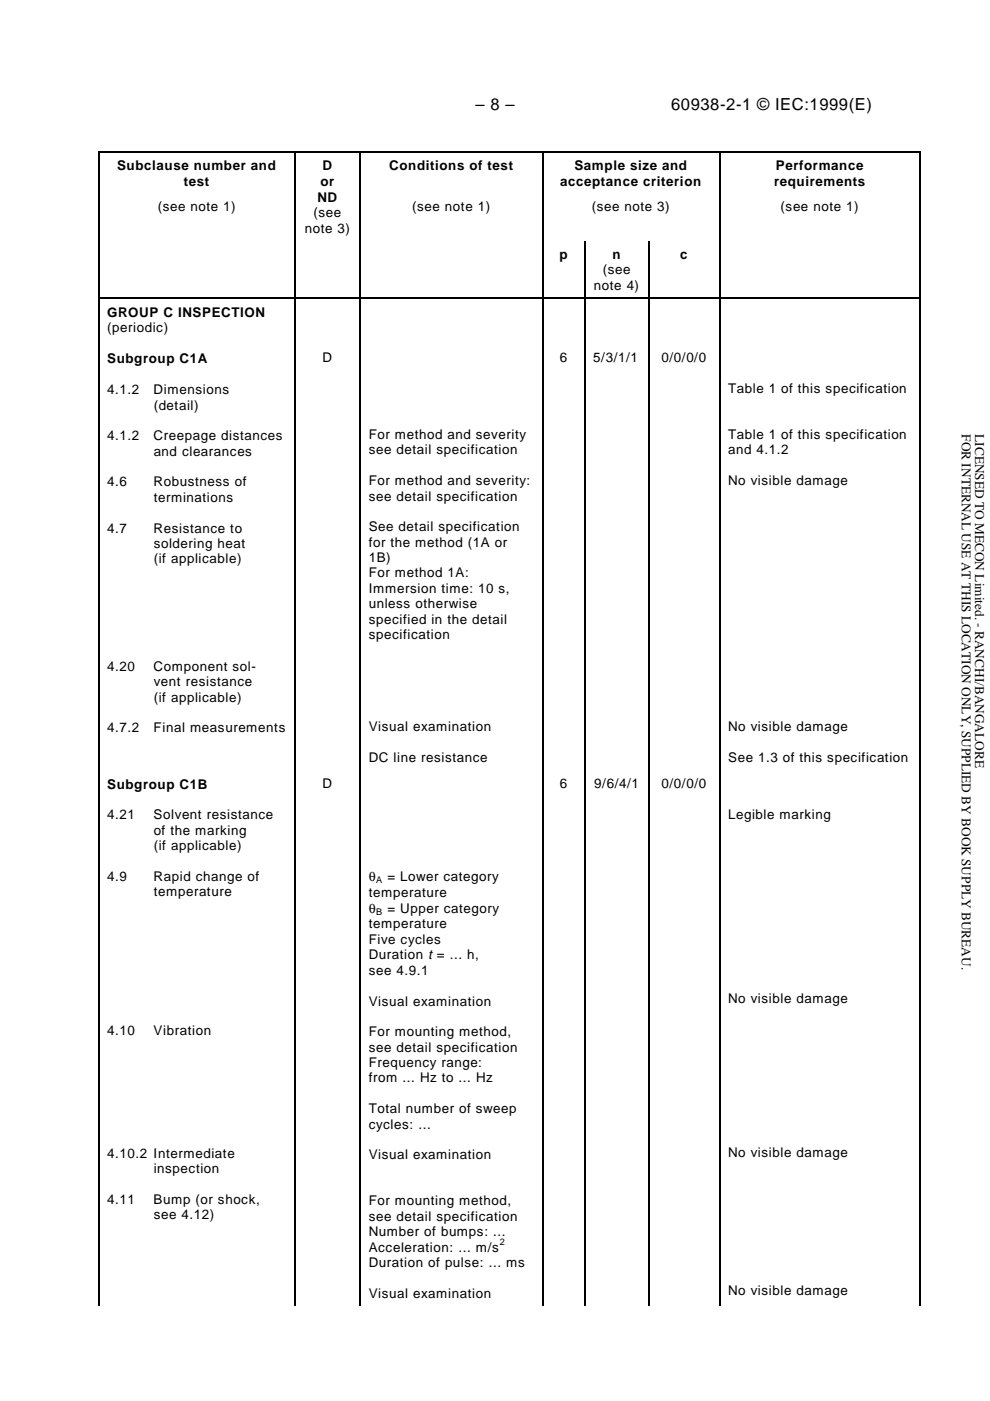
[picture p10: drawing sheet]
<svg xmlns="http://www.w3.org/2000/svg" width="210mm" height="297mm" viewBox="0 0 210 297" stroke-linecap="round" stroke-linejoin="round" font-family="sans-serif">
<defs><g id="words">
<g font-size="3.5">
<text x="100.8" y="23.3">– 8 –</text>
<text x="142.3" y="23.3">60938-2-1 © IEC:1999(E)</text>
</g>
<g font-size="2.8">
<text x="24.8" y="36">Subclause number and</text>
<text x="39" y="39.4">test</text>
<text x="67.9" y="39.4">or</text>
<text x="68.4" y="36">D</text>
<text x="82.5" y="36">Conditions of test</text>
<text x="118.8" y="39.4">acceptance criterion</text>
<text x="121.8" y="36">Sample size and</text>
<text x="164.1" y="39.4">requirements</text>
<text x="164.5" y="36">Performance</text>
<text x="33.4" y="44.8">(see note 1)</text>
<text x="66.4" y="46.1">(see</text>
<text x="67.3" y="42.8">ND</text>
<text x="87.4" y="44.8">(see note 1)</text>
<text x="125.5" y="44.8">(see note 3)</text>
<text x="165.5" y="44.8">(see note 1)</text>
<text x="64.6" y="49.4">note 3)</text>
<text x="118.6" y="54.8">p</text>
<text x="127.8" y="58.1">(see</text>
<text x="129.9" y="54.8">n</text>
<text x="144.2" y="54.8">c</text>
<text x="125.9" y="61.4">note 4)</text>
<text x="22.7" y="67.1">GROUP C INSPECTION</text>
<text x="22.7" y="70.4">(periodic)</text>
<text x="22.7" y="77">Subgroup C1A</text>
<text x="68.4" y="76.8">D</text>
<text x="118.7" y="76.8">6</text>
<text x="125.8" y="76.8">5/3/1/1</text>
<text x="140.3" y="76.8">0/0/0/0</text>
<text x="22.7" y="83.6">4.1.2</text>
<text x="32.6" y="83.6">Dimensions</text>
<text x="154.4" y="83.3">Table 1 of this specification</text>
<text x="32.6" y="86.8">(detail)</text>
<text x="22.7" y="93.3">4.1.2</text>
<text x="32.6" y="93.3">Creepage distances</text>
<text x="78.2" y="93.1">For method and severity</text>
<text x="154.4" y="93.1">Table 1 of this specification</text>
<text x="32.6" y="96.6">and clearances</text>
<text x="78.2" y="96.4">see detail specification</text>
<text x="154.4" y="96.4">and 4.1.2</text>
<text x="22.7" y="103.1">4.6</text>
<text x="32.6" y="103.1">Robustness of</text>
<text x="32.6" y="106.4">terminations</text>
<text x="78.2" y="102.9">For method and severity:</text>
<text x="78.2" y="106.1">see detail specification</text>
<text x="154.4" y="102.9">No visible damage</text>
<text x="22.7" y="112.9">4.7</text>
<text x="32.6" y="112.9">Resistance to</text>
<text x="78.2" y="112.7">See detail specification</text>
<text x="32.6" y="116.2">soldering heat</text>
<text x="32.6" y="119.4">(if applicable)</text>
<text x="78.2" y="115.9">for the method (1A or</text>
<text x="78.2" y="119.2">1B)</text>
<text x="78.2" y="122.4">For method 1A:</text>
<text x="78.2" y="125.7">Immersion time: 10 s,</text>
<text x="78.2" y="129">unless otherwise</text>
<text x="78.2" y="132.2">specified in the detail</text>
<text x="78.2" y="135.5">specification</text>
<text x="22.7" y="142.2">4.20</text>
<text x="32.6" y="142.2">Component sol-</text>
<text x="32.6" y="145.5">vent resistance</text>
<text x="32.6" y="148.8">(if applicable)</text>
<text x="22.7" y="155.3">4.7.2</text>
<text x="32.6" y="155.3">Final measurements</text>
<text x="78.2" y="155">Visual examination</text>
<text x="154.4" y="155">No visible damage</text>
<text x="78.2" y="161.6">DC line resistance</text>
<text x="154.4" y="161.6">See 1.3 of this specification</text>
<text x="22.7" y="167.2">Subgroup C1B</text>
<text x="68.4" y="167.1">D</text>
<text x="118.7" y="167.1">6</text>
<text x="126" y="167.1">9/6/4/1</text>
<text x="140.3" y="167.1">0/0/0/0</text>
<text x="22.7" y="173.7">4.21</text>
<text x="32.6" y="173.7">Solvent resistance</text>
<text x="154.4" y="173.6">Legible marking</text>
<text x="32.6" y="177">of the marking</text>
<text x="32.6" y="180.3">(if applicable)</text>
<text x="22.7" y="186.8">4.9</text>
<text x="32.6" y="186.8">Rapid change of</text>
<text x="32.6" y="190">temperature</text>
<text x="78.2" y="190.1">temperature</text>
<text x="78.2" y="186.9">θ</text>
<text x="82.2" y="186.9">= Lower category</text>
<text x="78.2" y="193.6">θ</text>
<text x="78.2" y="196.9">temperature</text>
<text x="82.2" y="193.6">= Upper category</text>
<text x="78.2" y="200.1">Five cycles</text>
<text x="78.2" y="203.4">Duration t = ... h,</text>
<text x="78.2" y="206.7">see 4.9.1</text>
<text x="78.2" y="213.2">Visual examination</text>
<text x="154.4" y="212.7">No visible damage</text>
<text x="22.7" y="219.4">4.10</text>
<text x="32.6" y="219.4">Vibration</text>
<text x="78.2" y="219.7">For mounting method,</text>
<text x="78.2" y="223">see detail specification</text>
<text x="78.2" y="226.2">Frequency range:</text>
<text x="78.2" y="229.5">from ... Hz to ... Hz</text>
<text x="78.2" y="236">Total number of sweep</text>
<text x="78.2" y="239.3">cycles: ...</text>
<text x="22.7" y="245.5">4.10.2 Intermediate</text>
<text x="78.2" y="245.8">Visual examination</text>
<text x="154.4" y="245.3">No visible damage</text>
<text x="32.6" y="248.7">inspection</text>
<text x="22.7" y="255.2">4.11</text>
<text x="32.6" y="255.2">Bump (or shock,</text>
<text x="78.2" y="255.6">For mounting method,</text>
<text x="32.6" y="258.5">see 4.12)</text>
<text x="78.2" y="258.8">see detail specification</text>
<text x="78.2" y="262.1">Number of bumps: ...</text>
<text x="78.2" y="268.6">Duration of pulse: ... ms</text>
<text x="78.2" y="265.4">Acceleration: ... m/s</text>
<text x="78.2" y="275.1">Visual examination</text>
<text x="154.4" y="274.7">No visible damage</text>
</g>
<g font-size="2.8" fill="#010101">
<text x="203.9" y="92.1" transform="rotate(90 203.9 92.1)">FOR INTERNAL USE AT THIS LOCATION ONLY, SUPPLIED BY BOOK SUPPLY BUREAU.</text>
<text x="206.7" y="92.1" transform="rotate(90 206.7 92.1)">LICENSED TO MECON Limited. - RANCHI/BANGALORE</text>
</g>
<g font-size="1.9">
<text x="79.8" y="187.2">A</text>
<text x="79.8" y="193.9">B</text>
<text x="105.9" y="263.9">2</text>
</g>
</g></defs>
<g fill="#000">
<path d="M20.8 32h.3v.3h-.3z" fill-rule="evenodd"/>
<path d="M20.8 32h.3v.3h-.3z" fill-rule="evenodd"/>
<path d="M62.4 32h.3v.3h-.3z" fill-rule="evenodd"/>
<path d="M76.3 32h.2v.3h-.2z" fill-rule="evenodd"/>
<path d="M114.9 32h.3v.3h-.3z" fill-rule="evenodd"/>
<path d="M152.5 32h.2v.3h-.2z" fill-rule="evenodd"/>
<path d="M194.9 32h.3v.3h-.3z" fill-rule="evenodd"/>
<path d="M194.9 32h.3v.3h-.3z" fill-rule="evenodd"/>
<path d="M20.8 63.1h.3v.2h-.3z" fill-rule="evenodd"/>
<path d="M62.4 63.1h.3v.2h-.3z" fill-rule="evenodd"/>
<path d="M76.3 63.1h.2v.2h-.2z" fill-rule="evenodd"/>
<path d="M114.9 63.1h.3v.2h-.3z" fill-rule="evenodd"/>
<path d="M123.9 63.1h.2v.2h-.2z" fill-rule="evenodd"/>
<path d="M137.4 63.1h.3v.2h-.3z" fill-rule="evenodd"/>
<path d="M152.5 63.1h.2v.2h-.2z" fill-rule="evenodd"/>
<path d="M194.9 63.1h.3v.2h-.3z" fill-rule="evenodd"/>
<path d="M20.8 163.3h.3v.1h-.3z" fill-rule="evenodd"/>
<path d="M62.4 163.3h.3v.1h-.3z" fill-rule="evenodd"/>
<path d="M76.3 163.3h.2v.1h-.2z" fill-rule="evenodd"/>
<path d="M114.9 163.3h.3v.1h-.3z" fill-rule="evenodd"/>
<path d="M123.9 163.3h.2v.1h-.2z" fill-rule="evenodd"/>
<path d="M137.4 163.3h.3v.1h-.3z" fill-rule="evenodd"/>
<path d="M152.5 163.3h.2v.1h-.2z" fill-rule="evenodd"/>
<path d="M194.9 163.3h.3v.1h-.3z" fill-rule="evenodd"/>
</g>
<g fill="none" stroke="#000" stroke-width=".25">
<path d="M20.9 32.3v30.8M21.1 32.1h41.3M62.6 32.3v30.8M62.7 32.1h13.6M76.4 32.3v30.8M76.5 32.1h38.4M115 32.3v30.8M115.2 32.1h37.3M152.6 32.3v30.8M152.7 32.1h42.2M195.1 32.3v30.8M124 51.1v12"/>
<path d="M137.6 51.1v12M20.9 63.3v100M21.1 63.2h41.3M62.6 63.3v100M62.7 63.2h13.6M76.4 63.3v100M76.5 63.2h38.4M115 63.3v100M115.2 63.2h8.7M124 63.3v100M124.1 63.2h13.3M137.6 63.3v100"/>
<path d="M137.7 63.2h14.8M152.6 63.3v100M152.7 63.2h42.2M195.1 63.3v100M20.9 163.4v113.4M62.6 163.4v113.4M76.4 163.4v113.4M115 163.4v113.4M124 163.4v113.4M137.6 163.4v113.4M152.6 163.4v113.4M195.1 163.4v113.4"/>
</g>
<use href="#words"/>
</svg>
